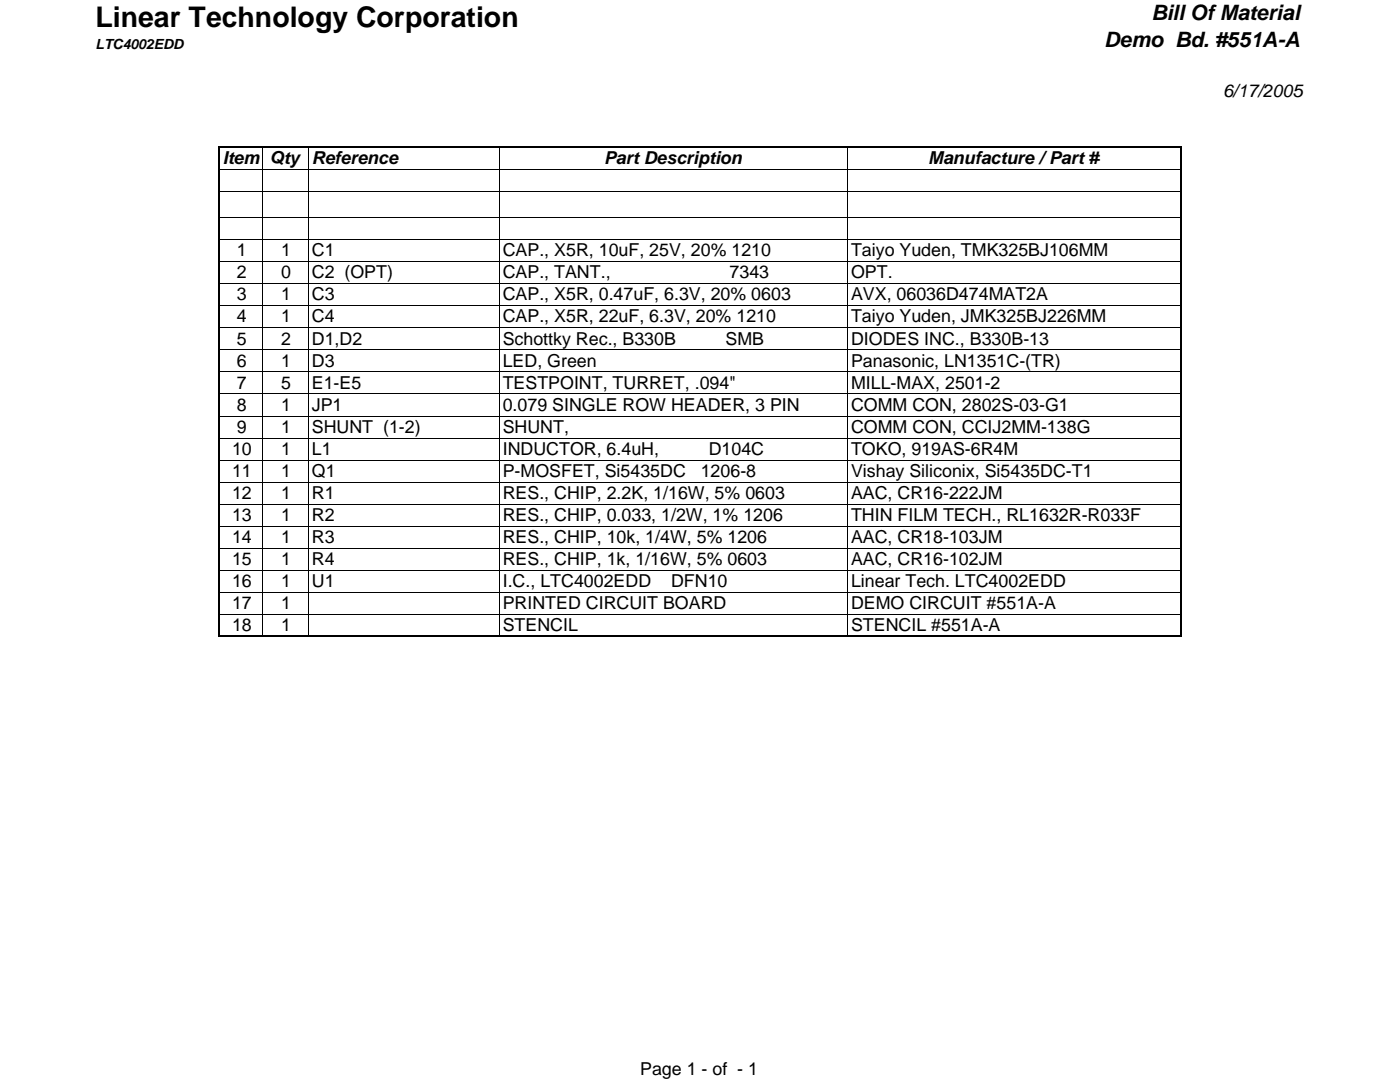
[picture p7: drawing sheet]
<svg xmlns="http://www.w3.org/2000/svg" width="279mm" height="216mm" viewBox="0 0 279 216" stroke-linecap="round" stroke-linejoin="round" font-family="sans-serif">
<defs><g id="words">
<text font-size="5.7" x="19" y="5.4">Linear Technology Corporation</text>
<g font-size="4.2">
<text x="229.8" y="4.1">Bill Of Material</text>
<text x="220.4" y="9.4">Demo Bd. #551A-A</text>
</g>
<g font-size="3.6">
<text x="244.1" y="19.3">6/17/2005</text>
<text x="44.4" y="32.8">Item Qty Reference</text>
<text x="120.6" y="32.8">Part Description</text>
<text x="185.2" y="32.8">Manufacture / Part #</text>
<text x="47.2" y="51.1">1</text>
<text x="56.1" y="51.1">1</text>
<text x="62.2" y="51.1">C1</text>
<text x="100.3" y="51.1">CAP., X5R, 10uF, 25V, 20% 1210</text>
<text x="169.8" y="51.1">Taiyo Yuden, TMK325BJ106MM</text>
<text x="47.2" y="55.5">2</text>
<text x="47.2" y="59.9">3</text>
<text x="56.1" y="55.5">0</text>
<text x="56.1" y="59.9">1</text>
<text x="62.2" y="55.5">C2 (OPT)</text>
<text x="62.2" y="59.9">C3</text>
<text x="100.3" y="59.9">CAP., X5R, 0.47uF, 6.3V, 20% 0603</text>
<text x="100.3" y="55.5">CAP., TANT.,</text>
<text x="145.6" y="55.5">7343</text>
<text x="169.8" y="59.9">AVX, 06036D474MAT2A</text>
<text x="169.9" y="55.5">OPT.</text>
<text x="47.2" y="64.3">4</text>
<text x="56.1" y="64.3">1</text>
<text x="62.2" y="64.3">C4</text>
<text x="100.3" y="64.3">CAP., X5R, 22uF, 6.3V, 20% 1210</text>
<text x="169.8" y="64.3">Taiyo Yuden, JMK325BJ226MM</text>
<text x="47.2" y="68.7">5</text>
<text x="56.1" y="68.7">2</text>
<text x="62.2" y="68.7">D1,D2</text>
<text x="100.3" y="68.7">Schottky Rec., B330B</text>
<text x="144.8" y="68.7">SMB</text>
<text x="169.8" y="68.7">DIODES INC., B330B-13</text>
<text x="47.2" y="73.2">6</text>
<text x="47.2" y="77.6">7</text>
<text x="56.1" y="73.2">1</text>
<text x="56.1" y="77.6">5</text>
<text x="62.2" y="73.2">D3</text>
<text x="62.2" y="77.6">E1-E5</text>
<text x="100.3" y="73.2">LED, Green</text>
<text x="100.3" y="77.6">TESTPOINT, TURRET, .094&quot;</text>
<text x="169.8" y="73.2">Panasonic, LN1351C-(TR)</text>
<text x="169.8" y="77.6">MILL-MAX, 2501-2</text>
<text x="47.2" y="82">8</text>
<text x="56.1" y="82">1</text>
<text x="62.2" y="82">JP1</text>
<text x="100.3" y="82">0.079 SINGLE ROW HEADER, 3 PIN</text>
<text x="169.8" y="82">COMM CON, 2802S-03-G1</text>
<text x="47.2" y="86.4">9</text>
<text x="56.1" y="86.4">1</text>
<text x="62.2" y="86.4">SHUNT (1-2)</text>
<text x="100.3" y="86.4">SHUNT,</text>
<text x="169.8" y="86.4">COMM CON, CCIJ2MM-138G</text>
<text x="46.3" y="90.8">10</text>
<text x="46.3" y="95.2">11</text>
<text x="56.1" y="90.8">1</text>
<text x="56.1" y="95.2">1</text>
<text x="62.2" y="90.8">L1</text>
<text x="62.2" y="95.2">Q1</text>
<text x="100.3" y="95.2">P-MOSFET, Si5435DC</text>
<text x="100.3" y="90.8">INDUCTOR, 6.4uH,</text>
<text x="139.8" y="95.2">1206-8</text>
<text x="141.4" y="90.8">D104C</text>
<text x="169.8" y="95.2">Vishay Siliconix, Si5435DC-T1</text>
<text x="169.8" y="90.8">TOKO, 919AS-6R4M</text>
<text x="46.3" y="99.6">12</text>
<text x="56.1" y="99.6">1</text>
<text x="62.2" y="99.6">R1</text>
<text x="100.3" y="99.6">RES., CHIP, 2.2K, 1/16W, 5% 0603</text>
<text x="169.8" y="99.6">AAC, CR16-222JM</text>
<text x="46.3" y="104">13</text>
<text x="56.1" y="104">1</text>
<text x="62.2" y="104">R2</text>
<text x="100.3" y="104">RES., CHIP, 0.033, 1/2W, 1% 1206</text>
<text x="169.8" y="104">THIN FILM TECH., RL1632R-R033F</text>
<text x="46.3" y="108.4">14</text>
<text x="46.3" y="112.8">15</text>
<text x="56.1" y="108.4">1</text>
<text x="56.1" y="112.8">1</text>
<text x="62.2" y="108.4">R3</text>
<text x="62.2" y="112.8">R4</text>
<text x="100.3" y="108.4">RES., CHIP, 10k, 1/4W, 5% 1206</text>
<text x="100.3" y="112.8">RES., CHIP, 1k, 1/16W, 5% 0603</text>
<text x="169.8" y="108.4">AAC, CR18-103JM</text>
<text x="169.8" y="112.8">AAC, CR16-102JM</text>
<text x="46.3" y="117.2">16</text>
<text x="56.1" y="117.2">1</text>
<text x="62.2" y="117.2">U1</text>
<text x="100.3" y="117.2">I.C., LTC4002EDD</text>
<text x="133.9" y="117.2">DFN10</text>
<text x="169.8" y="117.2">Linear Tech. LTC4002EDD</text>
<text x="46.3" y="121.6">17</text>
<text x="46.3" y="126">18</text>
<text x="56.1" y="121.6">1</text>
<text x="56.1" y="126">1</text>
<text x="100.3" y="121.6">PRINTED CIRCUIT BOARD</text>
<text x="100.3" y="126">STENCIL</text>
<text x="169.8" y="121.6">DEMO CIRCUIT #551A-A</text>
<text x="169.8" y="126">STENCIL #551A-A</text>
<text x="127.8" y="214.5">Page 1 - of - 1</text>
</g>
<text font-size="2.8" x="19" y="9.8">LTC4002EDD</text>
</g></defs>
<g fill="none" stroke="#000" stroke-width=".2">
<path d="M43.9 33.8h191.7M43.9 38.2h191.7M52.5 29.5v97.5M61.6 29.5v97.5M99.7 29.5v97.5M169.2 29.5v97.5M235.7 29.5v97.5M43.9 43.4h191.7M43.9 47.8h191.7M43.9 52.2h191.7M43.9 56.6h191.7M43.9 61h191.7"/>
<path d="M43.9 65.4h191.7M43.9 69.8h191.7M43.9 74.2h191.7M43.9 78.6h191.7M43.9 83h191.7M43.9 87.4h191.7M43.9 91.8h191.7M43.9 96.2h191.7M43.9 100.6h191.7M43.9 105h191.7M43.9 109.4h191.7M43.9 113.8h191.7"/>
<path d="M43.9 118.2h191.7M43.9 122.6h191.7M43.9 127h191.7"/>
</g>
<path d="M43.6 29.4h192.2M43.8 29.2v98M235.6 29.2v98M43.6 127h192.2" fill="none" stroke="#000" stroke-width=".34"/>
<use href="#words"/>
</svg>
